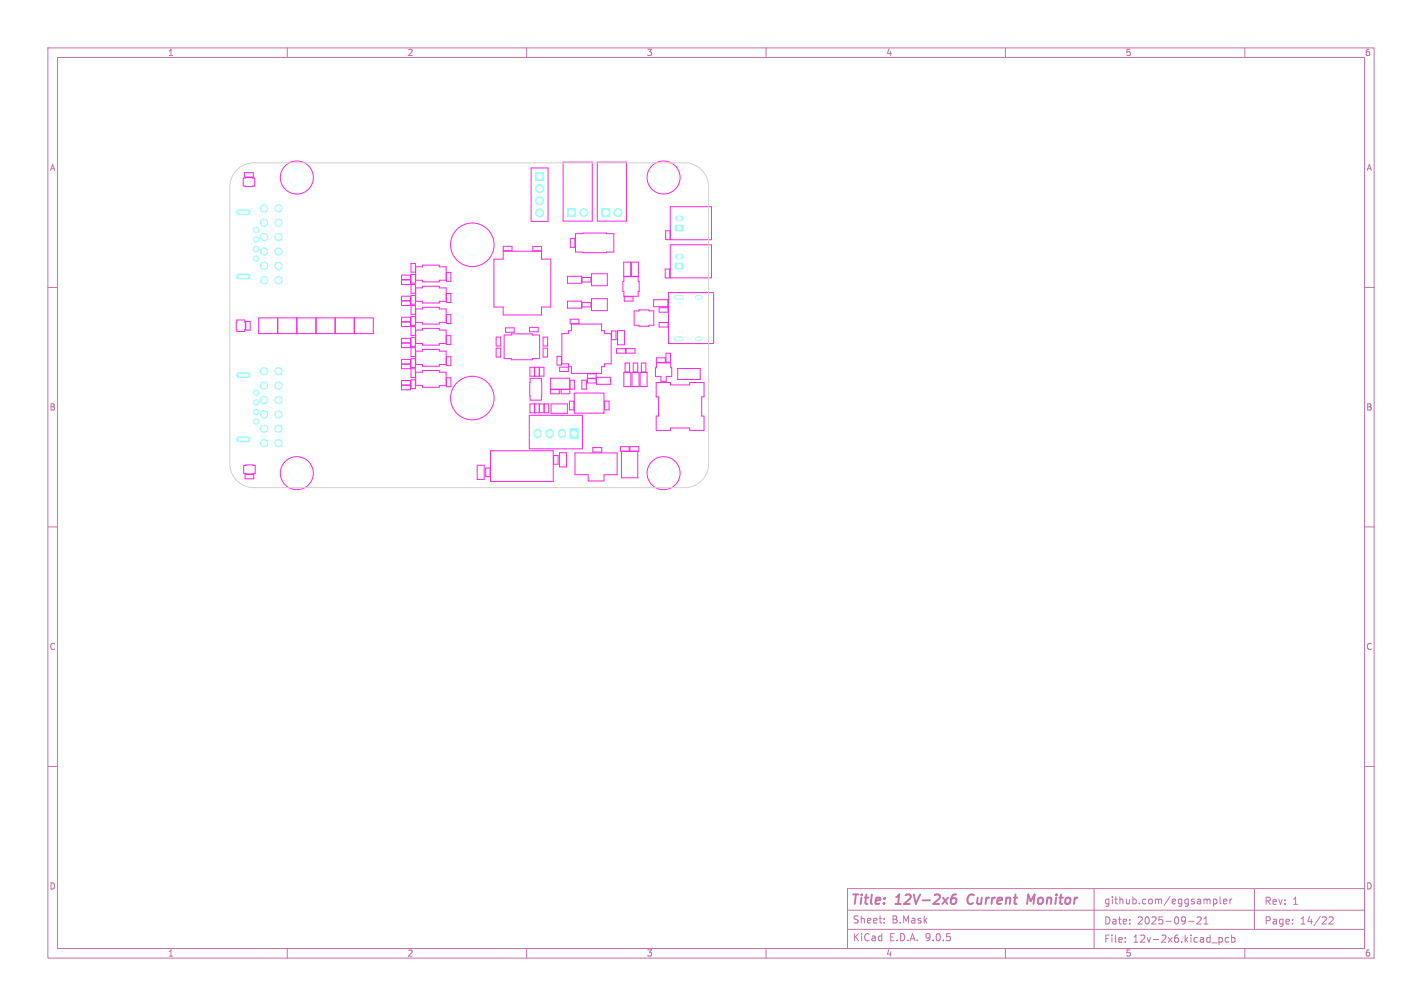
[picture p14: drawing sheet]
<svg xmlns="http://www.w3.org/2000/svg" width="297mm" height="210mm" viewBox="0 0 297 210" stroke-linecap="round" stroke-linejoin="round" font-family="sans-serif">
<defs><g id="words">
<g font-size="2.8" fill="#c872ab">
<text x="177.5" y="189.4">Title:</text>
<text x="187.2" y="189.4">12V-2x6</text>
<text x="202.9" y="189.4">Current</text>
<text x="216.2" y="189.4">Monitor</text>
</g>
<g font-size="2.1" fill="#c872ab">
<text x="230.5" y="189">github.com/eggsampler</text>
<text x="264" y="189.1">Rev:</text>
<text x="269.9" y="189.1">1</text>
<text x="178" y="196.7">KiCad</text>
<text x="178" y="193">Sheet:</text>
<text x="185.7" y="196.7">E.D.A.</text>
<text x="186.2" y="193">B.Mask</text>
<text x="193.3" y="196.7">9.0.5</text>
<text x="230.5" y="193.2">Date:</text>
<text x="230.5" y="197">File:</text>
<text x="236.6" y="197">12v-2x6.kicad_pcb</text>
<text x="237.5" y="193.2">2025-09-21</text>
<text x="264" y="193.2">Page:</text>
<text x="271.5" y="193.2">14/22</text>
</g>
<g font-size="1.8" fill="#c872ab">
<text x="35" y="11.9">1</text>
<text x="85" y="11.9">2</text>
<text x="135" y="11.9">3</text>
<text x="185" y="11.9">4</text>
<text x="235" y="11.9">5</text>
<text x="285" y="11.9">6</text>
<text x="10.3" y="35.9">A</text>
<text x="285.4" y="35.9">A</text>
<text x="10.3" y="85.9">B</text>
<text x="285.3" y="85.9">B</text>
<text x="10.3" y="135.9">C</text>
<text x="285.3" y="135.9">C</text>
<text x="10.3" y="185.9">D</text>
<text x="285.3" y="185.9">D</text>
<text x="35" y="199.9">1</text>
<text x="85" y="199.9">2</text>
<text x="135" y="199.9">3</text>
<text x="185" y="199.9">4</text>
<text x="235" y="199.9">5</text>
<text x="285" y="199.9">6</text>
</g>
</g></defs>
<g fill="none" stroke="#c872ab" stroke-width=".21">
<path d="M10 10h277v190h-277zM12 12h273v186h-273zM60 10v2M110 10v2M160 10v2M210 10v2M260 10v2M10 60h2M285 60h2M10 110h2M285 110h2M10 160h2"/>
<path d="M285 160h2M60 198v2M110 198v2M160 198v2M177 194h108M177 190h108M177 185.5h108v12.5h-108zM184.7 192.6v.1M184.7 191.8v.1M210 198v2M228.5 185.5v12.5M235 196.6v.1"/>
<path d="M235 195.8v.1M248.2 192.3h1.2M250 191.5l.6-.1 .3 .4-.9 1.1h.9M251.5 192.9h.8M251.5 191.8l.4-.4v1.5M253.5 187.7v1.5M253.5 187.8l.4-.1 .3 .3-.2 .6h-.5M254.6 195.8l.4-.1 .3 .3-.1 .6h-.6M254.8 187.2v1.3l.2 .2M255.5 188.2l.8-.2-.1-.2-.4-.1-.3 .2 .1 .7h.6M256.6 195.8l-.4-.1-.3 .3 .1 .6h.6M256.9 187.7v1"/>
<path d="M257.2 195.8l.5-.1 .3 .3-.2 .6h-.6M257.2 195.2v1.5M257.3 187.7l-.4 .3M260 198v2M262 185.5v8.5M270 192.8v.1M270 192v.1M277.6 191.5l.6-.1 .3 .4-1 1.1h1"/>
</g>
<path d="M198.7 187.7a.64 .64 0 0 1 1 0v.6a.66 .66 0 0 1-1 .3M199.7 186.7a.81 .81 0 0 0-.9 .5M202.3 187l-.2 .9 .2 .7M216.1 186.7l-.8 1.4-.5-1.4-.3 2" fill="none" stroke="#c872ab" stroke-width=".4"/>
<g fill="#9afff8" stroke="#9afff8" stroke-width=".21">
<path d="M141 47.1l1.6-.1 .1 .3v.7l-.2 .2h-1.4l-.1-.2z"/>
<path d="M119 89.5h1.8v2h-1.8z"/>
<path d="M111.8 36h1.7v1.7h-1.7z"/>
<path d="M141 55h1.6l.1 .2v.8l-.2 .2-1.4-.1-.1-.2z"/>
<path d="M118.5 43.5h1.7v1.7h-1.7z"/>
<path d="M49.6 57.3l.3-.1h1.8a.51 .51 0 0 1 .5 .5 .51 .51 0 0 1-.5 .5h-1.8a.51 .51 0 0 1-.4-.3 .51 .51 0 0 1 .1-.6z"/>
<path d="M49.6 43.9l.3-.1h1.8a.51 .51 0 0 1 .5 .5 .51 .51 0 0 1-.5 .5h-1.8a.51 .51 0 0 1-.4-.3 .51 .51 0 0 1 .1-.6z"/>
<path d="M125.7 43.5h1.7v1.7h-1.7z"/>
<path d="M49.6 91.3l.3-.1h1.8a.51 .51 0 0 1 .5 .5 .51 .51 0 0 1-.5 .5h-1.8a.51 .51 0 0 1-.4-.3 .51 .51 0 0 1 .1-.6z"/>
<path d="M49.6 77.9l.3-.1h1.8a.51 .51 0 0 1 .5 .5 .51 .51 0 0 1-.5 .5h-1.8a.51 .51 0 0 1-.4-.3 .51 .51 0 0 1 .1-.6z"/>
<circle cx="138.6" cy="98.8" r="1.6"/>
<circle cx="62" cy="37.1" r="1.6"/>
<circle cx="114.8" cy="92.7" r=".55"/>
<circle cx="112.7" cy="39.4" r=".85"/>
<circle cx="112.7" cy="41.9" r=".85"/>
<circle cx="112.7" cy="44.4" r=".85"/>
<circle cx="121.9" cy="44.4" r=".85"/>
<circle cx="55.1" cy="58.5" r=".76"/>
<circle cx="55.1" cy="55.5" r=".76"/>
<circle cx="55.1" cy="52.5" r=".76"/>
<circle cx="55.1" cy="49.5" r=".76"/>
<circle cx="55.1" cy="46.5" r=".76"/>
<circle cx="55.1" cy="43.5" r=".76"/>
<circle cx="58.1" cy="58.5" r=".76"/>
<circle cx="58.1" cy="55.5" r=".76"/>
<circle cx="58.1" cy="52.5" r=".76"/>
<circle cx="58.1" cy="49.5" r=".76"/>
<circle cx="58.1" cy="46.5" r=".76"/>
<circle cx="58.1" cy="43.5" r=".76"/>
<circle cx="53.5" cy="54" r=".55"/>
<circle cx="53.5" cy="52" r=".55"/>
<circle cx="53.5" cy="50" r=".55"/>
<circle cx="53.5" cy="48" r=".55"/>
<circle cx="98.6" cy="83.1" r="2.15"/>
<circle cx="138.6" cy="37.1" r="1.6"/>
<circle cx="129.1" cy="44.4" r=".85"/>
<circle cx="62" cy="98.8" r="1.6"/>
<circle cx="98.6" cy="51.1" r="2.15"/>
<circle cx="123" cy="97.3" r=".45"/>
<circle cx="126" cy="97.3" r=".45"/>
<circle cx="55.1" cy="92.5" r=".76"/>
<circle cx="55.1" cy="89.5" r=".76"/>
<circle cx="55.1" cy="86.5" r=".76"/>
<circle cx="55.1" cy="83.5" r=".76"/>
<circle cx="55.1" cy="80.5" r=".76"/>
<circle cx="55.1" cy="77.5" r=".76"/>
<circle cx="58.1" cy="92.5" r=".76"/>
<circle cx="58.1" cy="89.5" r=".76"/>
<circle cx="58.1" cy="86.5" r=".76"/>
<circle cx="58.1" cy="83.5" r=".76"/>
<circle cx="58.1" cy="80.5" r=".76"/>
<circle cx="58.1" cy="77.5" r=".76"/>
<circle cx="53.5" cy="88" r=".55"/>
<circle cx="53.5" cy="86" r=".55"/>
<circle cx="53.5" cy="84" r=".55"/>
<circle cx="53.5" cy="82" r=".55"/>
<circle cx="142.3" cy="69.3" r=".32"/>
<circle cx="142.3" cy="63.5" r=".32"/>
</g>
<path d="M141.6 45.6h.5M141.6 53.6h.5" fill="none" stroke="#9afff8" stroke-width="1.2"/>
<path d="M112.3 90.4v.3M114.8 90.4v.3M117.4 90.4v.3" fill="none" stroke="#9afff8" stroke-width="1.7"/>
<path d="M141.2 70.7h1.1M141.2 62.1h1.1M145.6 70.7h.6M145.6 62.1h.6" fill="none" stroke="#9afff8" stroke-width="1"/>
<g fill="none" stroke="#ff26e2" stroke-width=".21">
<path d="M50.8 37.2h.5v-.1l1.9 .1v1.6h-.5v.2l-1.9-.2zM51.1 36h1.8v1h-1.8zM110.9 35.1h3.6v11.1h-3.6zM117.6 33.8h6.1v12.4h-6.1zM124.8 33.8h6v12.4h-6zM83.9 57.4h1.8v1h-1.8zM83.9 58.4h1.8v1h-1.8zM85.8 55h1v1.8h-1zM85.8 57.3h1v1.8h-1zM85.8 59.4h1v1.8h-1zM93.2 56.9h1v1.8h-1v-3h-1.5v-.3h-3.5v.3h-1.4v2.8h1.4v.4h3.5v-.4h1.5M103.2 54.1h1.9v-1.6h8v1.6h1.9v10h-1.9v1.7h-8v-1.7h-1.9z"/>
<path d="M105.1 51.4h1.8v.9h-1.8zM111.3 51.4h1.8v1h-1.8zM118.5 57.7h3v1.4h-3zM119.1 49.8h1v1.8h-1zM120.2 48.8h1.5v-.1l6.5 .1v3.8h-1.6v.2l-6.4-.2zM121.6 57.9h1.8v1h-1.8zM123.5 57.2h3.3v2.5h-3.3zM130.3 54.7h1.4v3h-1.4zM130.3 57.8h3v1h.2v2.1h-.2v1h-3v-1h-.2v-2.1h.2zM131.9 54.7h1.4v3h-1.4zM138.9 56.2h1v1.8h-1zM140 48.2h-1v1.8h1"/>
<path d="M140 43.2h8.6v6.9h-8.6zM140 51.1h8.6v6.9h-8.6zM49.5 66.8h1.6v.5h.2l-.2 1.9h-1.6v-.4h-.1zM51.3 67.1h1v1.8h-1zM54 66.4h4v3.2h-4zM58 66.4h4v3.2h-4zM62 66.4h4v3.2h-4zM66 66.4h4v3.2h-4zM70 66.4h4v3.2h-4zM74 66.4h4v3.2h-4zM83.9 71.6h1.8v1h-1.8zM83.9 61.8h1.8v1h-1.8z"/>
<path d="M83.9 62.8h1.8v1h-1.8zM83.9 66.2h1.8v1h-1.8zM83.9 67.2h1.8v1h-1.8zM83.9 70.6h1.8v1h-1.8zM83.9 75h1.8v1h-1.8zM83.9 76h1.8v1h-1.8zM83.9 79.4h1.8v1h-1.8zM85.8 72.6h1v1.8h-1zM85.8 68.2h1v1.8h-1zM85.8 61.7h1v1.8h-1zM85.8 63.8h1v1.8h-1zM85.8 66.1h1v1.8h-1z"/>
<path d="M85.8 70.5h1v1.8h-1zM85.8 74.9h1v1.8h-1zM85.8 77h1v1.8h-1zM85.8 79.3h1v1.8h-1zM93.2 74.5h1v1.8h-1v-3h-1.5v-.3h-3.5v.3h-1.4v2.8h1.4v.4h3.5v-.4h1.5M93.2 61.3h1v1.8h-1v-3h-1.5v-.3h-3.5v.3h-1.4v2.8h1.4v.4h3.5v-.4h1.5M93.2 65.7h1v1.8h-1v-3h-1.5v-.3h-3.5v.3h-1.4v2.8h1.4v.4h3.5v-.4h1.5M93.2 70.1h1v1.8h-1v-3h-1.5v-.3h-3.5v.3h-1.4v2.8h1.4v.4h3.5v-.4h1.5M93.2 78.9h1v1.8h-1v-3h-1.5v-.3h-3.5v.3h-1.4v2.8h1.4v.4h3.5v-.4h1.5M103.6 72.7h1v1.8h-1zM103.6 70.4h1v1.8h-1zM105.3 69.9h1.5v-.2h4.4v.2h1.5v5h-1.5v.2h-4.4v-.2h-1.5z"/>
<path d="M105.6 68.4h1.8v1h-1.8zM110.6 68.3h1.8v1h-1.8zM110.7 76.7h.9v1.8h-.9zM110.7 79h2.4v4.5h-2.4zM111.7 76.7h.9v1.8h-.9zM112.7 76.7h.9v1.8h-.9zM113.4 72.7h1v1.8h-1zM113.4 70.4h1v1.8h-1zM116.3 74.4h1v1.8h-1zM116.9 76.6h1.8v1h-1.8zM118.5 62.9h3v1.4h-3zM119.1 66.6h1.8v1h-1.8z"/>
<path d="M119.3 67.7h6.3v1.4h.6v.6h1.4v6.3h-1.4v.6h-.6v1.4h-6.3v-1.4h-.6v-.6h-1.3v-6.3h1.3v-.6h.6zM121.5 79.4h1v1.8h-1zM121.6 63.1h1.8v1h-1.8zM122.7 78h1.8v1h-1.8zM122.7 79h1.8v1h-1.8zM123.5 62.4h3.3v2.5h-3.3zM124.6 78.8h2.9v1.4h-2.9zM127.7 69.1h1v1.8h-1zM128.8 72.8h1.8v.9h-1.8zM129 69h1.4v3h-1.4zM130.3 77.7h1.5v3h-1.5zM130.4 61.9h1.8v1h-1.8z"/>
<path d="M130.6 75.8h.9v1.8h-.9zM130.8 72.8h1.8v.9h-1.8zM132 77.7h1.5v3h-1.5zM132.3 75.8h.9v1.8h-.9zM132.4 64.9h1.1v-.2h2v.2h1.1v3h-1.1v.2h-2v-.2h-1.1zM133.7 77.7h1.5v3h-1.5zM134 75.8h.9v1.8h-.9zM136.5 62.6h3v1.4h-3zM137 79.9h3.1v.5h3.9v-.5h3v3h-.4v4h.4v3h-3v-.5h-3.9v.5h-3.1v-3h.5v-4h-.5zM137.1 74.7h1.9v.9h-1.9zM137.1 75.7h3v1.1h.2v1.8h-1.2v1h-1.1v-1h-1.1v-1.8h.2zM137.7 67.3h1.8v1h-1.8z"/>
<path d="M137.7 64.2h1.8v1h-1.8zM139.1 73.7h.9v1.9h-.9zM139.6 61.1h9.4v10.6h-9.4zM141.6 76.9h4.6v2.3h-4.6zM50.9 97.2h.4v-.1l2 .1v1.6h-.5v.2l-1.9-.2zM51.2 99h1.8v1h-1.8zM83.9 80.4h1.8v1h-1.8zM99.7 97.1h1.4v3h-1.4zM101.4 97.7h1v1.8h-1zM102.4 94.1h13.1v6.4h-13.1zM110.5 86.7h11.1v7h-11.1zM110.7 84.3h.9v1.9h-.9z"/>
<path d="M111.7 84.3h.9v1.9h-.9zM112.7 84.3h.9v1.9h-.9zM113.7 84.3h.9v1.9h-.9zM115 81.3h1.8v.9h-1.8v-3.2h4v3.2h-1.8v-.9h1.8M115.1 84.3h3.4v2h-3.4zM115.6 95.1h1v1.8h-1zM116.9 94.5h1.4v3h-1.4zM118.9 83.7h1v1.9h-1zM119 81.2v-1.8h1v1.8l-5 .1M119.9 82.1h6.3v4.2h-6.3zM120.1 94.6h8.8v4.5h-2.7v1.3h-3.4v-1.3h-2.7zM123.8 93.4h1.9v1h-1.9z"/>
<path d="M126.3 83.7h.9v1.9h-.9zM129.6 93.2h1.8v1h-1.8zM129.8 94.3h3.4v5.5h-3.4zM131.6 93.2h1.8v1h-1.8z"/>
<circle cx="62" cy="37.1" r="3.4"/>
<circle cx="138.6" cy="37.1" r="3.4"/>
<circle cx="98.6" cy="51.1" r="4.5"/>
<circle cx="62" cy="98.8" r="3.4"/>
<circle cx="98.6" cy="83.1" r="4.5"/>
<circle cx="138.6" cy="98.8" r="3.4"/>
</g>
<path d="M49.5 35.5a5 5 0 0 1 3.5-1.5h90a5 5 0 0 1 5 5v57.9a5 5 0 0 1-5 4.9h-90a5 5 0 0 1-5-5v-57.8a5 5 0 0 1 1.5-3.5z" fill="none" stroke="#d0d2cd" stroke-width=".21"/>
<g fill="#fff" stroke="#fff" stroke-width=".21">
<circle cx="141.8" cy="47.6" r=".38"/>
<circle cx="141.8" cy="45.6" r=".38"/>
<circle cx="138.6" cy="98.8" r="1.6"/>
<circle cx="62" cy="37.1" r="1.6"/>
<circle cx="114.8" cy="92.7" r=".55"/>
<circle cx="119.9" cy="90.5" r=".51"/>
<circle cx="117.4" cy="90.5" r=".51"/>
<circle cx="114.8" cy="90.5" r=".51"/>
<circle cx="112.3" cy="90.5" r=".51"/>
<circle cx="112.7" cy="36.8" r=".5"/>
<circle cx="112.7" cy="39.4" r=".5"/>
<circle cx="112.7" cy="41.9" r=".5"/>
<circle cx="112.7" cy="44.5" r=".5"/>
<circle cx="141.8" cy="55.5" r=".38"/>
<circle cx="141.8" cy="53.5" r=".38"/>
<circle cx="119.4" cy="44.4" r=".5"/>
<circle cx="121.9" cy="44.4" r=".5"/>
<circle cx="55.1" cy="58.5" r=".51"/>
<circle cx="55.1" cy="55.5" r=".51"/>
<circle cx="55.1" cy="52.5" r=".51"/>
<circle cx="55.1" cy="49.5" r=".51"/>
<circle cx="55.1" cy="46.5" r=".51"/>
<circle cx="55.1" cy="43.5" r=".51"/>
<circle cx="58.1" cy="58.5" r=".51"/>
<circle cx="58.1" cy="55.5" r=".51"/>
<circle cx="58.1" cy="52.5" r=".51"/>
<circle cx="58.1" cy="49.5" r=".51"/>
<circle cx="58.1" cy="46.5" r=".51"/>
<circle cx="58.1" cy="43.5" r=".51"/>
<circle cx="53.5" cy="54" r=".3"/>
<circle cx="53.5" cy="52" r=".3"/>
<circle cx="53.5" cy="50" r=".3"/>
<circle cx="53.5" cy="48" r=".3"/>
<circle cx="98.6" cy="83.1" r="2.15"/>
<circle cx="138.6" cy="37.1" r="1.6"/>
<circle cx="126.5" cy="44.4" r=".5"/>
<circle cx="129.1" cy="44.4" r=".5"/>
<circle cx="62" cy="98.8" r="1.6"/>
<circle cx="98.6" cy="51.1" r="2.15"/>
<circle cx="123" cy="97.3" r=".45"/>
<circle cx="126" cy="97.3" r=".45"/>
<circle cx="55.1" cy="92.5" r=".51"/>
<circle cx="55.1" cy="89.5" r=".51"/>
<circle cx="55.1" cy="86.5" r=".51"/>
<circle cx="55.1" cy="83.5" r=".51"/>
<circle cx="55.1" cy="80.5" r=".51"/>
<circle cx="55.1" cy="77.5" r=".51"/>
<circle cx="58.1" cy="92.5" r=".51"/>
<circle cx="58.1" cy="89.5" r=".51"/>
<circle cx="58.1" cy="86.5" r=".51"/>
<circle cx="58.1" cy="83.5" r=".51"/>
<circle cx="58.1" cy="80.5" r=".51"/>
<circle cx="58.1" cy="77.5" r=".51"/>
<circle cx="53.5" cy="88" r=".3"/>
<circle cx="53.5" cy="86" r=".3"/>
<circle cx="53.5" cy="84" r=".3"/>
<circle cx="53.5" cy="82" r=".3"/>
<circle cx="142.3" cy="69.3" r=".32"/>
<circle cx="142.3" cy="63.5" r=".32"/>
</g>
<path d="M50 57.7h1.6M50 44.3h1.6M50 78.3h1.6M141.2 70.7h1.1M141.2 62.1h1.1M145.6 70.7h.6M145.6 62.1h.6M50 91.7h1.6" fill="none" stroke="#fff" stroke-width=".6"/>
<use href="#words"/>
</svg>
